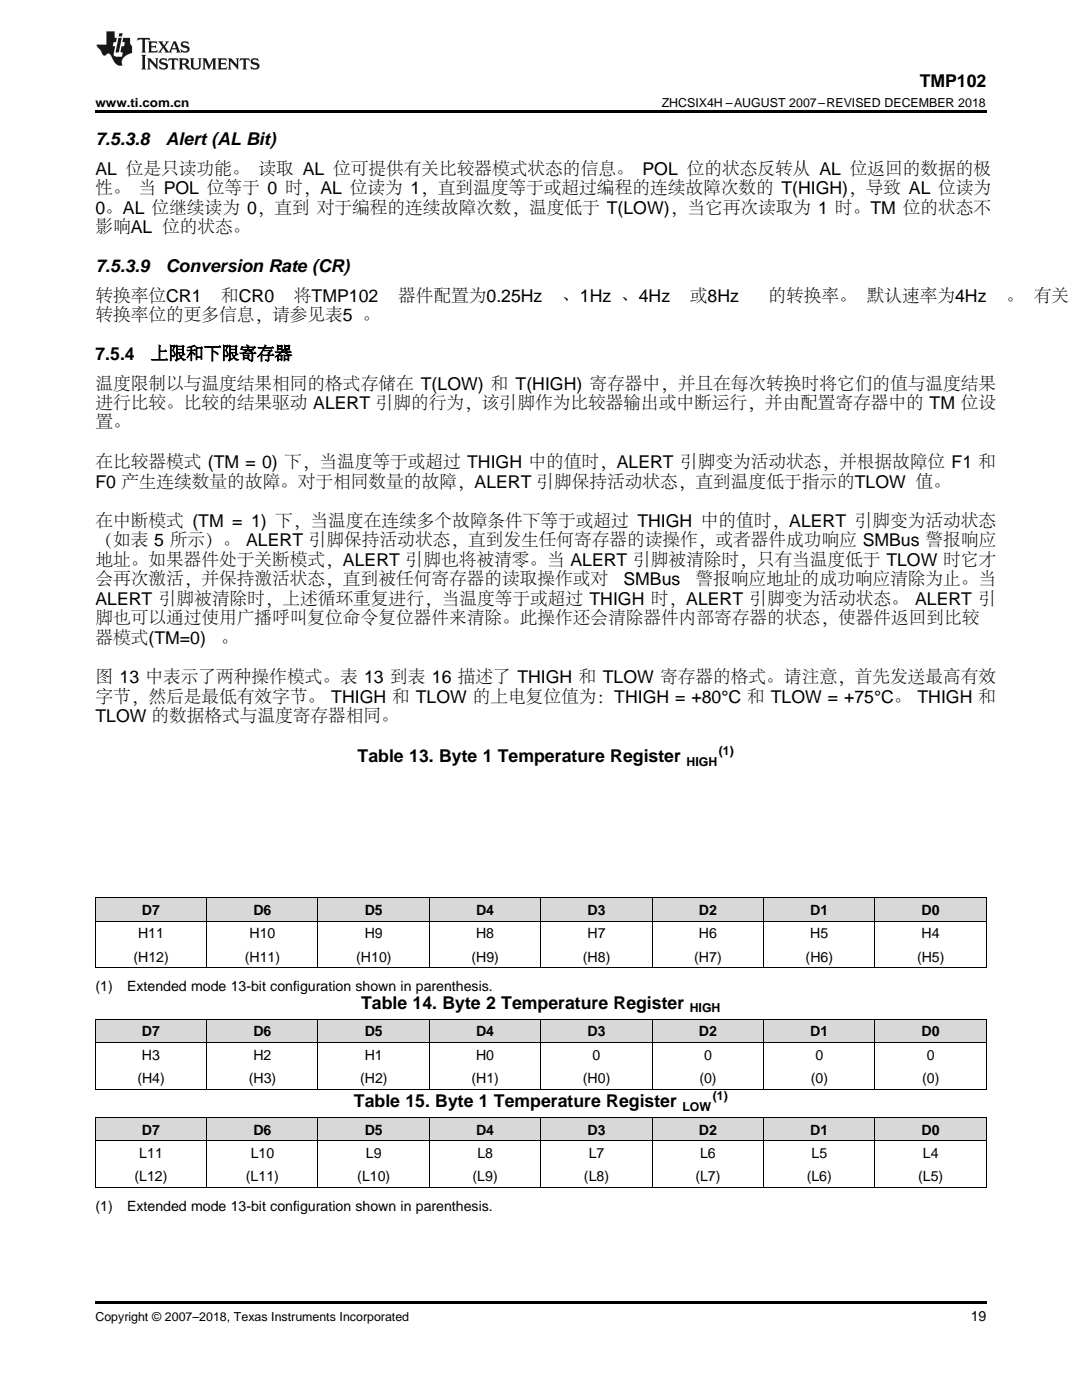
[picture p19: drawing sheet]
<svg xmlns="http://www.w3.org/2000/svg" width="216mm" height="279mm" viewBox="0 0 216 279" stroke-linecap="round" stroke-linejoin="round" font-family="sans-serif">
<defs><g id="words">
<g font-size="3.5">
<text x="183.5" y="17.3">TMP102</text>
<text x="19" y="28.9">7.5.3.8</text>
<text x="33.1" y="28.9">Alert (AL Bit)</text>
<text x="19" y="34.9">AL 位是只读功能。 读取 AL 位可提供有关比较器模式状态的信息。 POL 位的状态反转从 AL 位返回的数据的极</text>
<text x="19" y="38.8">性。 当 POL 位等于 0 时，AL 位读为 1，直到温度等于或超过编程的连续故障次数的 T(HIGH)，导致 AL 位读为</text>
<text x="19" y="46.5">影响AL 位的状态。</text>
<text x="19.1" y="42.7">0。AL 位继续读为 0，直到 对于编程的连续故障次数，温度低于 T(LOW)，当它再次读取为 1 时。TM 位的状态不</text>
<text x="19" y="54.3">7.5.3.9</text>
<text x="33.1" y="54.3">Conversion Rate (CR)</text>
<text x="19" y="60.2">转换率位CR1</text>
<text x="19.1" y="64.1">转换率位的更多信息，请参见表5 。</text>
<text x="44.1" y="60.2">和CR0</text>
<text x="58.6" y="60.2">将TMP102</text>
<text x="79.4" y="60.2">器件配置为0.25 Hz</text>
<text x="112.2" y="60.2">、1 Hz 、4 Hz</text>
<text x="137.7" y="60.2">或8 Hz</text>
<text x="153.3" y="60.2">的转换率。 默认速率为4 Hz</text>
<text x="200.8" y="60.2">。 有关</text>
<text x="19" y="71.8">7.5.4</text>
<text x="30.1" y="71.8">上限和下限寄存器</text>
<text x="19" y="77.8">温度限制以与温度结果相同的格式存储在 T(LOW) 和 T(HIGH) 寄存器中，并且在每次转换时将它们的值与温度结果</text>
<text x="19.1" y="81.7">进行比较。比较的结果驱动 ALERT 引脚的行为，该引脚作为比较器输出或中断运行，并由配置寄存器中的 TM 位设</text>
<text x="19" y="85.4">置。</text>
<text x="19" y="93.4">在比较器模式 (TM = 0) 下，当温度等于或超过 THIGH 中的值时，ALERT 引脚变为活动状态，并根据故障位 F1 和</text>
<text x="19" y="97.3">F0 产生连续数量的故障。对于相同数量的故障，ALERT 引脚保持活动状态，直到温度低于指示的TLOW 值。</text>
<text x="19" y="105.2">在中断模式 (TM = 1) 下，当温度在连续多个故障条件下等于或超过 THIGH 中的值时，ALERT 引脚变为活动状态</text>
<text x="19.1" y="112.9">地址。如果器件处于关断模式，ALERT 引脚也将被清零。当 ALERT 引脚被清除时，只有当温度低于 TLOW 时它才</text>
<text x="19.1" y="109.1">（如表 5 所示）。 ALERT 引脚保持活动状态，直到发生任何寄存器的读操作，或者器件成功响应 SMBus 警报响应</text>
<text x="19" y="116.8">会再次激活，并保持激活状态，直到被任何寄存器的读取操作或对</text>
<text x="124.4" y="116.8">SMBus</text>
<text x="138.8" y="116.8">警报响应地址的成功响应清除为止。当</text>
<text x="19" y="120.7">ALERT 引脚被清除时，上述循环重复进行，当温度等于或超过 THIGH 时，ALERT 引脚变为活动状态。 ALERT 引</text>
<text x="19" y="124.5">脚也可以通过使用广播呼叫复位命令复位器件来清除。此操作还会清除器件内部寄存器的状态，使器件返回到比较</text>
<text x="19" y="128.5">器模式(TM = 0)</text>
<text x="44" y="128.5">。</text>
<text x="19" y="136.3">图 13 中表示了两种操作模式。表 13 到表 16 描述了 THIGH 和 TLOW 寄存器的格式。请注意，首先发送最高有效</text>
<text x="19.1" y="140.2">字节，然后是最低有效字节。 THIGH 和 TLOW 的上电复位值为：THIGH = +80°C 和 TLOW = +75°C。 THIGH 和</text>
<text x="19" y="144.1">TLOW 的数据格式与温度寄存器相同。</text>
<text x="71.4" y="152.1">Table 13. Byte 1 Temperature Register</text>
<text x="72.1" y="201.3">Table 14. Byte 2 Temperature Register</text>
<text x="70.6" y="220.9">Table 15. Byte 1 Temperature Register</text>
</g>
<g font-size="2.8">
<text x="28.3" y="182.6">D7</text>
<text x="50.6" y="182.6">D6</text>
<text x="72.8" y="182.6">D5</text>
<text x="95" y="182.6">D4</text>
<text x="117.2" y="182.6">D3</text>
<text x="139.5" y="182.6">D2</text>
<text x="161.7" y="182.6">D1</text>
<text x="183.9" y="182.6">D0</text>
<text x="26.6" y="191.9">(H12)</text>
<text x="27.6" y="187.3">H11</text>
<text x="48.9" y="191.9">(H11)</text>
<text x="49.8" y="187.3">H10</text>
<text x="71.1" y="191.9">(H10)</text>
<text x="72.8" y="187.3">H9</text>
<text x="94.1" y="191.9">(H9)</text>
<text x="95" y="187.3">H8</text>
<text x="116.3" y="191.9">(H8)</text>
<text x="117.2" y="187.3">H7</text>
<text x="138.5" y="191.9">(H7)</text>
<text x="139.5" y="187.3">H6</text>
<text x="160.8" y="191.9">(H6)</text>
<text x="161.7" y="187.3">H5</text>
<text x="183" y="191.9">(H5)</text>
<text x="183.9" y="187.3">H4</text>
<text x="19" y="197.8">(1)</text>
<text x="25.4" y="197.8">Extended mode 13-bit configuration shown in parenthesis.</text>
<text x="28.3" y="206.8">D7</text>
<text x="50.6" y="206.8">D6</text>
<text x="72.8" y="206.8">D5</text>
<text x="95" y="206.8">D4</text>
<text x="117.2" y="206.8">D3</text>
<text x="139.5" y="206.8">D2</text>
<text x="161.7" y="206.8">D1</text>
<text x="183.9" y="206.8">D0</text>
<text x="28.3" y="211.5">H3</text>
<text x="50.6" y="211.5">H2</text>
<text x="72.8" y="211.5">H1</text>
<text x="95" y="211.5">H0</text>
<text x="118.3" y="211.5">0</text>
<text x="140.5" y="211.5">0</text>
<text x="162.7" y="211.5">0</text>
<text x="184.9" y="211.5">0</text>
<text x="27.4" y="216.1">(H4)</text>
<text x="49.6" y="216.1">(H3)</text>
<text x="71.9" y="216.1">(H2)</text>
<text x="94.1" y="216.1">(H1)</text>
<text x="116.3" y="216.1">(H0)</text>
<text x="139.6" y="216.1">(0)</text>
<text x="161.8" y="216.1">(0)</text>
<text x="184" y="216.1">(0)</text>
<text x="28.3" y="226.4">D7</text>
<text x="50.6" y="226.4">D6</text>
<text x="72.8" y="226.4">D5</text>
<text x="95" y="226.4">D4</text>
<text x="117.2" y="226.4">D3</text>
<text x="139.5" y="226.4">D2</text>
<text x="161.7" y="226.4">D1</text>
<text x="183.9" y="226.4">D0</text>
<text x="27.8" y="231.1">L11</text>
<text x="50" y="231.1">L10</text>
<text x="73" y="231.1">L9</text>
<text x="95.3" y="231.1">L8</text>
<text x="117.5" y="231.1">L7</text>
<text x="139.7" y="231.1">L6</text>
<text x="161.9" y="231.1">L5</text>
<text x="184.2" y="231.1">L4</text>
<text x="26.8" y="235.8">(L12)</text>
<text x="49.1" y="235.8">(L11)</text>
<text x="71.3" y="235.8">(L10)</text>
<text x="94.3" y="235.8">(L9)</text>
<text x="116.5" y="235.8">(L8)</text>
<text x="138.7" y="235.8">(L7)</text>
<text x="161" y="235.8">(L6)</text>
<text x="183.2" y="235.8">(L5)</text>
<text x="19.1" y="241.6">(1)</text>
<text x="25.4" y="241.6">Extended mode 13-bit configuration shown in parenthesis.</text>
<text x="193.7" y="263.6">19</text>
</g>
<g font-size="2.5">
<text x="19" y="21.4">www.ti.com.cn</text>
<text x="132" y="21.4">ZHCSIX4H –AUGUST 2007–REVISED DECEMBER 2018</text>
<text x="137" y="152.8">HIGH</text>
<text x="143.4" y="150.7">(1)</text>
<text x="137.6" y="202">HIGH</text>
<text x="136.2" y="221.7">LOW</text>
<text x="142.2" y="219.5">(1)</text>
<text x="19" y="263.6">Copyright © 2007–2018, Texas Instruments Incorporated</text>
</g>
</g></defs>
<g fill="#d8d8d8">
<path d="M19 223.1h22.3v4.6h-22.3z"/>
<path d="M41.3 223.1h22.2v4.6h-22.2z"/>
<path d="M63.5 223.1h22.2v4.6h-22.2z"/>
<path d="M85.7 223.1h22.2v4.6h-22.2z"/>
<path d="M107.9 223.1h22.3v4.6h-22.3z"/>
<path d="M130.2 223.1h22.2v4.6h-22.2z"/>
<path d="M152.4 223.1h22.2v4.6h-22.2z"/>
<path d="M174.6 223.1h22.2v4.6h-22.2z"/>
<path d="M19 203.4h22.3v4.7h-22.3z"/>
<path d="M41.3 203.4h22.2v4.7h-22.2z"/>
<path d="M63.5 203.4h22.2v4.7h-22.2z"/>
<path d="M85.7 203.4h22.2v4.7h-22.2z"/>
<path d="M107.9 203.4h22.3v4.7h-22.3z"/>
<path d="M130.2 203.4h22.2v4.7h-22.2z"/>
<path d="M152.4 203.4h22.2v4.7h-22.2z"/>
<path d="M174.6 203.4h22.2v4.7h-22.2z"/>
<path d="M19 179.2h22.3v4.7h-22.3z"/>
<path d="M41.3 179.2h22.2v4.7h-22.2z"/>
<path d="M63.5 179.2h22.2v4.7h-22.2z"/>
<path d="M85.7 179.2h22.2v4.7h-22.2z"/>
<path d="M107.9 179.2h22.3v4.7h-22.3z"/>
<path d="M130.2 179.2h22.2v4.7h-22.2z"/>
<path d="M152.4 179.2h22.2v4.7h-22.2z"/>
<path d="M174.6 179.2h22.2v4.7h-22.2z"/>
</g>
<g fill="#000">
<path d="M19 22h177.8v.5h-177.8zM19 217.4h.2zM63.4 217.4h.1zM85.6 217.4h.1zM107.8 217.4h.1zM130.1 217.4h.1zM152.3 217.4h.1zM174.5 217.4h.1zM196.7 217.4h.1zM19 237h.2zM63.4 237h.1zM85.6 237h.1z"/>
<path d="M107.8 237h.1zM130.1 237h.1zM152.3 237h.1zM174.5 237h.1zM196.7 237h.1zM19 259.7h177.8v.5h-177.8z"/>
</g>
<g fill="none" stroke="#000" stroke-width=".2">
<path d="M19 179.2h177.8M19.1 179.2v14M41.2 179.2v14M63.4 179.2v14M85.7 179.2v14M107.9 179.2v14M130.1 179.2v14M152.3 179.2v14M174.6 179.2v14M196.8 179.2v14M19 193.2h177.8M19 183.9h177.8"/>
<path d="M19 217.4h177.8M19 208.1h177.8M19 203.4h177.8M19.1 203.4v14M41.2 203.4v14M63.4 203.4v14M85.7 203.4v14M107.9 203.4v14M130.1 203.4v14M152.3 203.4v14M174.6 203.4v14M196.8 203.4v14"/>
<path d="M19 237h177.8M19 227.7h177.8M19 223h177.8M19.1 223v14M41.2 223v14M63.4 223v14M85.7 223v14M107.9 223v14M130.1 223v14M152.3 223v14M174.6 223v14M196.8 223v14"/>
</g>
<g fill="#231f20">
<path d="M27.5 7.6l-.1 .5 .4-.2h.6v.1v2.1l-.2 .4h1l-.3-.4v-2.1l.1-.1h.5l.5 .2-.2-.5zM29.5 8.3l.2 .3v1.5l-.2 .4h1.8l.2-.6a1.04 1.04 0 0 1-1.3 .2v-.7h.6l.3 .2v-.6l-.3 .2h-.6v-.6l.8-.1 .4 .3-.2-.5zM31.5 8.3l.9 1.1-.9 1.1h.8l-.2-.2 .5-.7 .4 .7-.2 .2h1.5l-.1-.2 .1-.4h.9l.1 .4-.2 .2h1l-.3-.3-.7-1.9h-.5l-.9 2-.8-1 .9-1h-.8l.1 .3-.3 .5-.4-.6 .2-.2zM34.7 8.6l.4 1h-.7zM36.3 8.4a.63 .63 0 0 0-.2 .7 .63 .63 0 0 0 .6 .4l.6 .2 .1 .2a.75 .75 0 0 1-.7 .4 .75 .75 0 0 1-.6-.5l.1 .7 .1-.1a1.11 1.11 0 0 0 1.5-.6 1.13 1.13 0 0 0-1.2-.8l-.1-.4a1.04 1.04 0 0 1 1.2 .2l-.2-.5-.1 .1-.5-.2zM28.2 10.9l.2 .4v2.2l-.2 .4h1l-.3-.4v-2.2l.3-.4zM29.3 11.6l.3 .4v1.5l-.3 .4h.8l-.2-.4v-1.3l1.5 1.7v-1.9l.2-.4h-.7l.2 .4v.9l-1.1-1.3zM32 11.8a.62 .62 0 0 0-.2 .7 .62 .62 0 0 0 .6 .4l.6 .1 .1 .3a.76 .76 0 0 1-.7 .3 .76 .76 0 0 1-.6-.4l.1 .7 .1-.1a1.11 1.11 0 0 0 1.5-.6 1.13 1.13 0 0 0-1.2-.8l-.1-.4a1.04 1.04 0 0 1 1.2 .2l-.2-.6-.1 .1-.5-.1zM33.7 11.6l-.2 .6a.61 .61 0 0 1 .8-.3v1.6l-.2 .4h.9l-.2-.4v-1.6a.63 .63 0 0 1 .8 .3l-.2-.6zM35.6 11.6l.3 .4v1.5l-.3 .4h1l-.2-.2v-.8l.5 .2a.76 .76 0 0 0 1.2 .7l-1-1a.58 .58 0 0 0 .6-.5 .58 .58 0 0 0-.5-.6zM36.4 11.9h.1a.45 .45 0 0 1 .5 .1 .45 .45 0 0 1 .1 .5l-.7 .2zM37.9 11.6l.2 .2a2.17 2.17 0 0 0 .3 1.9 .99 .99 0 0 0 1.6-.6v-1.1l.2-.4h-.7l.2 .2a1.92 1.92 0 0 1-.2 1.8 .6 .6 0 0 1-.9-.5v-1.1l.2-.4zM40.4 11.6l.2 .4v1.5l-.2 .4h.7l-.2-.4v-1.4l.8 1.8 .8-1.8v1.4l-.2 .4h.9l-.2-.4v-1.5l.2-.4h-.8l-.6 1.5-.6-1.5zM43.4 11.6l.2 .4v1.5l-.2 .4h1.8l.2-.6a1.04 1.04 0 0 1-1.3 .1v-.6h.5l.4 .2v-.6l-.4 .2h-.5v-.7h.8l.3 .3-.1-.6zM45.5 11.6l.2 .4v1.5l-.2 .4h.7l-.2-.4v-1.3l1.5 1.7v-1.9l.2-.4h-.7l.2 .4v.9l-1.1-1.3zM47.9 11.6l-.1 .6a.61 .61 0 0 1 .8-.3v1.6l-.3 .4h1l-.3-.4 .1-1.6a.63 .63 0 0 1 .7 .3l-.1-.6zM50.2 11.8a.62 .62 0 0 0-.2 .7 .62 .62 0 0 0 .6 .4l.6 .1 .2 .3a.76 .76 0 0 1-.8 .3 .76 .76 0 0 1-.6-.4l.1 .7 .2-.1a1.11 1.11 0 0 0 1.5-.6 1.13 1.13 0 0 0-1.3-.8l-.1-.4a1.04 1.04 0 0 1 1.2 .2l-.1-.6-.2 .1-.5-.1z"/>
<path d="M21.2 6.3v2.6h-1.9l.1 .4 .7 .9a.91 .91 0 0 0 1 .8 .56 .56 0 0 1 .5-.3 .56 .56 0 0 1 .5 .3l.4 .8a1.53 1.53 0 0 0 1.9 1.2 1.54 1.54 0 0 1 1-2.1l.9-.3v-1.4a1.52 1.52 0 0 1-.3-1.6h-1.4l-.2 .8h.5l-.2 .8h-.4l-.2 1v.2l.4 .1-.2 .8a1.93 1.93 0 0 1-1.6-.3l.3-1.8h-.5l.2-.8h.4l.2-.8h-.4v-1.3zM23.6 7.6l-.6 2.9h.7l.6-2.9zM23.8 6.6l-.1 .7h.6l.2-.7z"/>
</g>
<use href="#words"/>
</svg>
